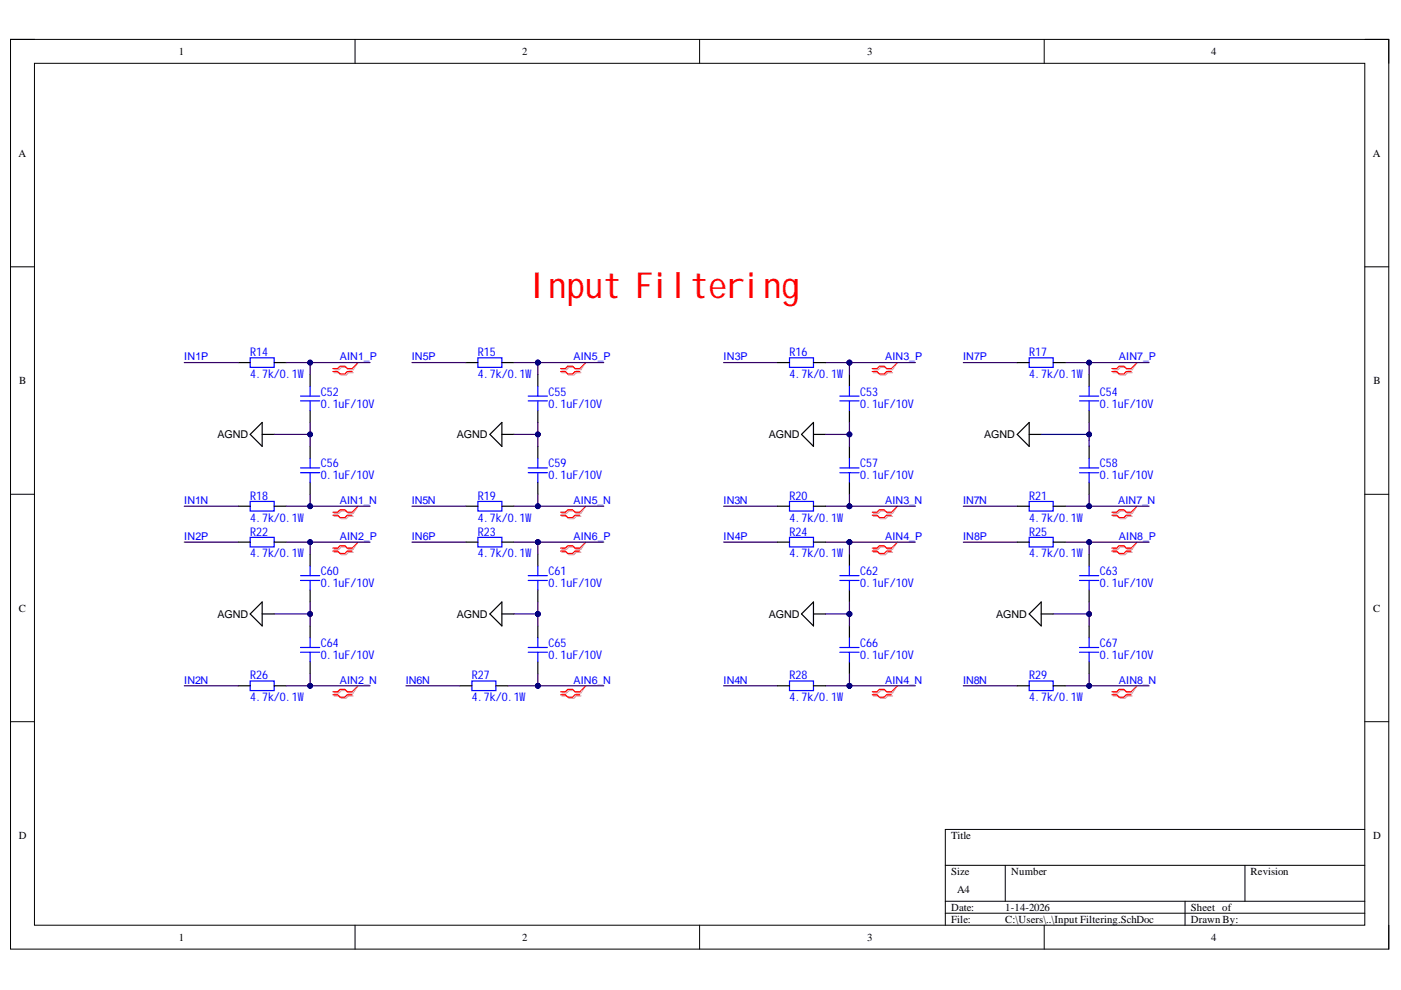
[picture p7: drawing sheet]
<svg xmlns="http://www.w3.org/2000/svg" width="297mm" height="210mm" viewBox="0 0 297 210" stroke-linecap="round" stroke-linejoin="round" font-family="sans-serif">
<defs><g id="words">
<text font-size="7.6" fill="#f00" x="112.4" y="63.1">Input Filtering</text>
<g font-size="2.5" fill="#00f">
<text x="53" y="75.5">R14</text>
<text x="101.3" y="75.5">R15</text>
<text x="167.4" y="75.5">R16</text>
<text x="218.2" y="75.5">R17</text>
<text x="53" y="80.1">4.7k/0.1W</text>
<text x="68" y="83.9">C52</text>
<text x="101.3" y="80.1">4.7k/0.1W</text>
<text x="116.3" y="83.9">C55</text>
<text x="167.4" y="80.1">4.7k/0.1W</text>
<text x="182.4" y="83.9">C53</text>
<text x="218.2" y="80.1">4.7k/0.1W</text>
<text x="233.2" y="83.9">C54</text>
<text x="68" y="86.4">0.1uF/10V</text>
<text x="116.3" y="86.4">0.1uF/10V</text>
<text x="182.4" y="86.4">0.1uF/10V</text>
<text x="233.2" y="86.4">0.1uF/10V</text>
<text x="68" y="101.6">0.1uF/10V</text>
<text x="68" y="99.1">C56</text>
<text x="116.3" y="101.6">0.1uF/10V</text>
<text x="116.3" y="99.1">C59</text>
<text x="182.4" y="101.6">0.1uF/10V</text>
<text x="182.4" y="99.1">C57</text>
<text x="233.2" y="101.6">0.1uF/10V</text>
<text x="233.2" y="99.1">C58</text>
<text x="53" y="105.9">R18</text>
<text x="101.3" y="105.9">R19</text>
<text x="167.4" y="105.9">R20</text>
<text x="218.2" y="105.9">R21</text>
<text x="53" y="110.6">4.7k/0.1W</text>
<text x="53" y="113.6">R22</text>
<text x="101.3" y="110.6">4.7k/0.1W</text>
<text x="101.3" y="113.6">R23</text>
<text x="167.4" y="110.6">4.7k/0.1W</text>
<text x="167.4" y="113.6">R24</text>
<text x="218.2" y="110.6">4.7k/0.1W</text>
<text x="218.2" y="113.6">R25</text>
<text x="53" y="118.2">4.7k/0.1W</text>
<text x="101.3" y="118.2">4.7k/0.1W</text>
<text x="167.4" y="118.2">4.7k/0.1W</text>
<text x="218.2" y="118.2">4.7k/0.1W</text>
<text x="68" y="124.5">0.1uF/10V</text>
<text x="68" y="122">C60</text>
<text x="116.3" y="124.5">0.1uF/10V</text>
<text x="116.3" y="122">C61</text>
<text x="182.4" y="124.5">0.1uF/10V</text>
<text x="182.4" y="122">C62</text>
<text x="233.2" y="124.5">0.1uF/10V</text>
<text x="233.2" y="122">C63</text>
<text x="68" y="137.2">C64</text>
<text x="116.3" y="137.2">C65</text>
<text x="182.4" y="137.2">C66</text>
<text x="233.2" y="137.2">C67</text>
<text x="68" y="139.7">0.1uF/10V</text>
<text x="116.3" y="139.7">0.1uF/10V</text>
<text x="182.4" y="139.7">0.1uF/10V</text>
<text x="233.2" y="139.7">0.1uF/10V</text>
<text x="53" y="148.6">4.7k/0.1W</text>
<text x="53" y="144">R26</text>
<text x="100.1" y="148.6">4.7k/0.1W</text>
<text x="100.1" y="144">R27</text>
<text x="167.4" y="148.6">4.7k/0.1W</text>
<text x="167.4" y="144">R28</text>
<text x="218.2" y="148.6">4.7k/0.1W</text>
<text x="218.2" y="144">R29</text>
</g>
<g font-size="2.3">
<text x="37.9" y="11.7">1</text>
<text x="110.7" y="11.7">2</text>
<text x="183.9" y="11.7">3</text>
<text x="256.8" y="11.7">4</text>
<text x="3.9" y="33.3">A</text>
<text x="291" y="33.3">A</text>
<text x="4.1" y="81.4">B</text>
<text x="291.2" y="81.4">B</text>
<text x="46.1" y="92.9">AGND</text>
<text x="96.8" y="92.9">AGND</text>
<text x="163" y="92.9">AGND</text>
<text x="208.7" y="92.9">AGND</text>
<text x="4" y="129.7">C</text>
<text x="46.1" y="130.9">AGND</text>
<text x="96.8" y="130.9">AGND</text>
<text x="163" y="130.9">AGND</text>
<text x="211.2" y="130.9">AGND</text>
<text x="291.1" y="129.7">C</text>
<text x="4" y="177.9">D</text>
<text x="201.6" y="177.9">Title</text>
<text x="291.1" y="177.9">D</text>
<text x="201.6" y="185.5">Size</text>
<text x="214.4" y="185.5">Number</text>
<text x="265.2" y="185.5">Revision</text>
<text x="202.9" y="189.3">A4</text>
<text x="201.6" y="193.1">Date:</text>
<text x="201.6" y="195.7">File:</text>
<text x="213.1" y="193.1">1-14-2026</text>
<text x="213.1" y="195.7">C:\Users\..\Input Filtering.SchDoc</text>
<text x="252.5" y="193.1">Sheet of</text>
<text x="252.5" y="195.7">Drawn By:</text>
<text x="37.9" y="199.5">1</text>
<text x="110.7" y="199.5">2</text>
<text x="183.9" y="199.5">3</text>
<text x="256.8" y="199.5">4</text>
</g>
<g font-size="2.3" fill="#00f">
<text x="39.1" y="76.4">IN1P</text>
<text x="72.1" y="76.4">AIN1_P</text>
<text x="87.3" y="76.4">IN5P</text>
<text x="121.6" y="76.4">AIN5_P</text>
<text x="153.4" y="76.4">IN3P</text>
<text x="187.7" y="76.4">AIN3_P</text>
<text x="204.2" y="76.4">IN7P</text>
<text x="237.2" y="76.4">AIN7_P</text>
<text x="39.1" y="106.9">IN1N</text>
<text x="72.1" y="106.9">AIN1_N</text>
<text x="87.3" y="106.9">IN5N</text>
<text x="121.6" y="106.9">AIN5_N</text>
<text x="153.4" y="106.9">IN3N</text>
<text x="187.7" y="106.9">AIN3_N</text>
<text x="204.2" y="106.9">IN7N</text>
<text x="237.1" y="106.9">AIN7_N</text>
<text x="39.1" y="114.5">IN2P</text>
<text x="72.1" y="114.5">AIN2_P</text>
<text x="87.3" y="114.5">IN6P</text>
<text x="121.6" y="114.5">AIN6_P</text>
<text x="153.4" y="114.5">IN4P</text>
<text x="187.7" y="114.5">AIN4_P</text>
<text x="204.2" y="114.5">IN8P</text>
<text x="237.2" y="114.5">AIN8_P</text>
<text x="39.1" y="145">IN2N</text>
<text x="72.1" y="145">AIN2_N</text>
<text x="86" y="145">IN6N</text>
<text x="121.6" y="145">AIN6_N</text>
<text x="153.4" y="145">IN4N</text>
<text x="187.7" y="145">AIN4_N</text>
<text x="204.2" y="145">IN8N</text>
<text x="237.2" y="145">AIN8_N</text>
</g>
</g></defs>
<path d="M2.2 8.4h292.2v192.8h-292.2z" fill="none" stroke="#000" stroke-width=".21"/>
<path d="M7.3 13.4h282.1v182.8h-282.1z" fill-rule="evenodd" fill="#fff"/>
<g fill="none" stroke="#000" stroke-width=".21">
<path d="M2.2 8.3h5.1M7.3 13.4h282.1v182.8h-282.1zM75.3 8.3v5.1M148.3 8.3v5.1M221.4 8.4v5M289.4 8.4h5v5M2.2 56.6h5.1M289.4 56.6h5M2.2 104.8h5.1M289.4 104.8h5M2.2 153h5.1M289.4 153h5"/>
<path d="M289.4 175.9h-89v20.3M75.3 196.2v5M148.3 196.2v5M200.4 183.5h89M200.4 191.1h89M200.4 193.6h89M213.1 183.5v7.6M221.4 196.2v5M251.2 191.1v5.1M264 183.5v7.6M294.4 196.2v5"/>
</g>
<g fill="none" stroke="#000" stroke-width=".25">
<path d="M50.5 76.9h2.5M58.1 76.9h2.6M65.8 79.4v2.6M98.8 76.9h2.5M106.4 76.9h2.5M114 79.4v2.6M180.1 79.4v2.6M230.9 79.4v2.6M53 92.1l2.6-2.5v5zM55.6 92.1h2.5M65.8 87v2.6M65.8 94.6v2.6"/>
<path d="M103.9 92.1l2.5-2.5v5zM106.4 92.1h2.5M114 87v2.6M114 94.6v2.6M169.9 92.1l2.6-2.5v5zM172.5 92.1h2.5M180.1 87v2.6M180.1 94.6v2.6M215.7 92.1l2.5-2.5v5zM218.2 92.1h2.6M230.9 87v2.6M230.9 94.6v2.6"/>
<path d="M50.5 107.3h2.5M50.5 114.9h2.5M58.1 107.3h2.6M58.1 114.9h2.6M65.8 102.3v2.5M65.8 117.5v2.5M98.8 107.3h2.5M98.8 114.9h2.5M106.4 107.3h2.5M106.4 114.9h2.5M114 102.3v2.5M114 117.5v2.5"/>
<path d="M180.1 102.3v2.5M180.1 117.5v2.5M230.9 102.3v2.5M230.9 117.5v2.5M53 130.2l2.6-2.6v5.1zM55.6 130.2h2.5M65.8 125.1v2.5M65.8 132.7v2.6M103.9 130.2l2.5-2.6v5.1zM106.4 130.2h2.5M114 125.1v2.5M114 132.7v2.6"/>
<path d="M169.9 130.2l2.6-2.6v5.1zM172.5 130.2h2.5M180.1 125.1v2.5M180.1 132.7v2.6M218.2 130.2l2.6-2.6v5.1zM220.8 130.2h2.5M230.9 125.1v2.5M230.9 132.7v2.6M50.5 145.4h2.5M58.1 145.4h2.6M65.8 140.3v2.6M97.5 145.4h2.6"/>
<path d="M105.1 145.4h2.6M114 140.3v2.6M180.1 140.3v2.6M230.9 140.3v2.6"/>
</g>
<g fill="none" stroke="#d0a3a3" stroke-width=".25">
<path d="M70.8 79h1l.6 .5h1l.5-.5h1M70.8 78.4h1l.6-.5h1l.5 .5h1M119.1 79h1l.5 .5h1.1l.5-.5h1M119.1 78.4h1l.5-.5h1.1l.5 .5h1M185.2 79h1l.5 .5h1l.5-.5h1M185.2 78.4h1l.5-.5h1l.5 .5h1M236 79h1l.5 .5h1l.5-.5h1.1M236 78.4h1l.5-.5h1l.5 .5h1.1M70.8 117.1h1l.6 .5h1l.5-.5h1M70.8 116.5h1l.6-.5h1l.5 .5h1M70.8 109.5h1l.6 .5h1l.5-.5h1M70.8 108.9h1l.6-.6h1l.5 .6h1"/>
<path d="M119.1 117.1h1l.5 .5h1.1l.5-.5h1M119.1 116.5h1l.5-.5h1.1l.5 .5h1M119.1 109.5h1l.5 .5h1.1l.5-.5h1M119.1 108.9h1l.5-.6h1.1l.5 .6h1M185.2 117.1h1l.5 .5h1l.5-.5h1M185.2 116.5h1l.5-.5h1l.5 .5h1M185.2 109.5h1l.5 .5h1l.5-.5h1M185.2 108.9h1l.5-.6h1l.5 .6h1M236 117.1h1l.5 .5h1l.5-.5h1.1M236 116.5h1l.5-.5h1l.5 .5h1.1M236 109.5h1l.5 .5h1l.5-.5h1.1M236 108.9h1l.5-.6h1l.5 .6h1.1"/>
<path d="M70.8 147.6h1l.6 .5h1l.5-.5h1M70.8 146.9h1l.6-.5h1l.5 .5h1M119.1 147.6h1l.5 .5h1.1l.5-.5h1M119.1 146.9h1l.5-.5h1.1l.5 .5h1M185.2 147.6h1l.5 .5h1l.5-.5h1M185.2 146.9h1l.5-.5h1l.5 .5h1M236 147.6h1l.5 .5h1l.5-.5h1.1M236 146.9h1l.5-.5h1l.5 .5h1.1"/>
</g>
<g fill="none" stroke="#d0a3a3" stroke-width=".21">
<path d="M75.9 76.9l-1 1.5M124.2 76.9l-1 1.5M190.3 76.9l-1.1 1.5M241.1 76.9l-1 1.5M75.9 114.9l-1 1.6M75.9 107.3l-1 1.6M124.2 114.9l-1 1.6M124.2 107.3l-1 1.6M190.3 114.9l-1.1 1.6M190.3 107.3l-1.1 1.6M241.1 114.9l-1 1.6M241.1 107.3l-1 1.6"/>
<path d="M75.9 145.4l-1 1.5M124.2 145.4l-1 1.5M190.3 145.4l-1.1 1.5M241.1 145.4l-1 1.5"/>
</g>
<g fill="none" stroke="#f00" stroke-width=".25">
<path d="M70.6 78.8h1l.5 .5h1l.5-.5h1M70.6 78.1h1l.5-.5h1l.5 .5h1M118.9 78.8h1l.5 .5h1l.5-.5h1M118.9 78.1h1l.5-.5h1l.5 .5h1M184.9 78.8h1l.5 .5h1.1l.5-.5h1M184.9 78.1h1l.5-.5h1.1l.5 .5h1M235.7 78.8h1.1l.5 .5h1l.5-.5h1M235.7 78.1h1.1l.5-.5h1l.5 .5h1M70.6 116.8h1l.5 .6h1l.5-.6h1M70.6 116.2h1l.5-.5h1l.5 .5h1M70.6 109.2h1l.5 .5h1l.5-.5h1M70.6 108.6h1l.5-.5h1l.5 .5h1"/>
<path d="M118.9 116.8h1l.5 .6h1l.5-.6h1M118.9 116.2h1l.5-.5h1l.5 .5h1M118.9 109.2h1l.5 .5h1l.5-.5h1M118.9 108.6h1l.5-.5h1l.5 .5h1M184.9 116.8h1l.5 .6h1.1l.5-.6h1M184.9 116.2h1l.5-.5h1.1l.5 .5h1M184.9 109.2h1l.5 .5h1.1l.5-.5h1M184.9 108.6h1l.5-.5h1.1l.5 .5h1M235.7 116.8h1.1l.5 .6h1l.5-.6h1M235.7 116.2h1.1l.5-.5h1l.5 .5h1M235.7 109.2h1.1l.5 .5h1l.5-.5h1M235.7 108.6h1.1l.5-.5h1l.5 .5h1"/>
<path d="M70.6 147.3h1l.5 .5h1l.5-.5h1M70.6 146.7h1l.5-.5h1l.5 .5h1M118.9 147.3h1l.5 .5h1l.5-.5h1M118.9 146.7h1l.5-.5h1l.5 .5h1M184.9 147.3h1l.5 .5h1.1l.5-.5h1M184.9 146.7h1l.5-.5h1.1l.5 .5h1M235.7 147.3h1.1l.5 .5h1l.5-.5h1M235.7 146.7h1.1l.5-.5h1l.5 .5h1"/>
</g>
<g fill="none" stroke="#f00" stroke-width=".21">
<path d="M75.9 76.9l-1.3 1.2M124.2 76.9l-1.3 1.2M190.3 76.9l-1.3 1.2M241.1 76.9l-1.3 1.2M75.9 114.9l-1.3 1.3M75.9 107.3l-1.3 1.3M124.2 114.9l-1.3 1.3M124.2 107.3l-1.3 1.3M190.3 114.9l-1.3 1.3M190.3 107.3l-1.3 1.3M241.1 114.9l-1.3 1.3M241.1 107.3l-1.3 1.3"/>
<path d="M75.9 145.4l-1.3 1.3M124.2 145.4l-1.3 1.3M190.3 145.4l-1.3 1.3M241.1 145.4l-1.3 1.3"/>
</g>
<g fill="none" stroke="#00f" stroke-width=".25">
<path d="M53 75.9h5.1v2h-5.1zM101.3 75.9h5.1v2h-5.1zM63.7 84h4.1M63.7 85h4.1M63.7 99.2h4.1M65.8 82v2M65.8 85v2M65.8 97.2v2M112 84h4.1M112 85h4.1M112 99.2h4.1M114 82v2"/>
<path d="M114 85v2M114 97.2v2M178.1 85h4M178.1 99.2h4M178.1 84h4M180.1 82v2M180.1 85v2M180.1 97.2v2M228.9 85h4M228.9 99.2h4M228.9 84h4M230.9 82v2"/>
<path d="M230.9 85v2M230.9 97.2v2M53 106.3h5.1v2h-5.1zM53 113.9h5.1v2.1h-5.1zM63.7 100.2h4.1M65.8 100.2v2.1M101.3 106.3h5.1v2h-5.1zM101.3 113.9h5.1v2.1h-5.1zM112 100.2h4.1M114 100.2v2.1M178.1 100.2h4M180.1 100.2v2.1"/>
<path d="M228.9 100.2h4M230.9 100.2v2.1M63.7 122.1h4.1M63.7 123.1h4.1M63.7 137.3h4.1M63.7 138.3h4.1M65.8 120v2.1M65.8 123.1v2M65.8 135.3v2M65.8 138.3v2M112 122.1h4.1M112 123.1h4.1"/>
<path d="M112 137.3h4.1M112 138.3h4.1M114 120v2.1M114 123.1v2M114 135.3v2M114 138.3v2M178.1 122.1h4M178.1 123.1h4M178.1 137.3h4M178.1 138.3h4M180.1 120v2.1M180.1 123.1v2"/>
<path d="M180.1 135.3v2M180.1 138.3v2M228.9 122.1h4M228.9 123.1h4M228.9 137.3h4M228.9 138.3h4M230.9 120v2.1M230.9 123.1v2M230.9 135.3v2M230.9 138.3v2M53 144.4h5.1v2h-5.1zM100.1 144.4h5v2h-5z"/>
</g>
<path d="M39.1 76.9h11.4M39.1 107.3h11.4M39.1 114.9h11.4M180.1 104.8v2.5M39.1 145.4h11.4" fill="none" stroke="#306" stroke-width=".25"/>
<circle cx="180.1" cy="107.3" r=".51" fill="#000080"/>
<circle cx="180.1" cy="107.3" r=".51" fill="none" stroke="#000080" stroke-width=".21"/>
<path d="M180.1 107.3h14" fill="none" stroke="#306" stroke-width=".25"/>
<circle cx="180.1" cy="107.3" r=".51" fill="#000080"/>
<circle cx="180.1" cy="107.3" r=".51" fill="none" stroke="#000080" stroke-width=".21"/>
<path d="M175 76.9h5.1" fill="none" stroke="#306" stroke-width=".25"/>
<circle cx="180.1" cy="76.9" r=".51" fill="#000080"/>
<circle cx="180.1" cy="76.9" r=".51" fill="none" stroke="#000080" stroke-width=".21"/>
<path d="M180.1 76.9v2.5" fill="none" stroke="#306" stroke-width=".25"/>
<circle cx="180.1" cy="76.9" r=".51" fill="#000080"/>
<circle cx="180.1" cy="76.9" r=".51" fill="none" stroke="#000080" stroke-width=".21"/>
<path d="M180.1 76.9h14" fill="none" stroke="#306" stroke-width=".25"/>
<circle cx="180.1" cy="76.9" r=".51" fill="#000080"/>
<circle cx="180.1" cy="76.9" r=".51" fill="none" stroke="#000080" stroke-width=".21"/>
<path d="M153.4 76.9h11.4M153.4 107.3h11.4M180.1 127.6v2.6" fill="none" stroke="#306" stroke-width=".25"/>
<circle cx="180.1" cy="130.2" r=".51" fill="#000080"/>
<circle cx="180.1" cy="130.2" r=".51" fill="none" stroke="#000080" stroke-width=".21"/>
<path d="M175 130.2h5.1" fill="none" stroke="#306" stroke-width=".25"/>
<circle cx="180.1" cy="130.2" r=".51" fill="#000080"/>
<circle cx="180.1" cy="130.2" r=".51" fill="none" stroke="#000080" stroke-width=".21"/>
<path d="M180.1 130.2v2.5" fill="none" stroke="#306" stroke-width=".25"/>
<circle cx="180.1" cy="130.2" r=".51" fill="#000080"/>
<circle cx="180.1" cy="130.2" r=".51" fill="none" stroke="#000080" stroke-width=".21"/>
<path d="M180.1 142.9v2.5" fill="none" stroke="#306" stroke-width=".25"/>
<circle cx="180.1" cy="145.4" r=".51" fill="#000080"/>
<circle cx="180.1" cy="145.4" r=".51" fill="none" stroke="#000080" stroke-width=".21"/>
<path d="M175 145.4h5.1" fill="none" stroke="#306" stroke-width=".25"/>
<circle cx="180.1" cy="145.4" r=".51" fill="#000080"/>
<circle cx="180.1" cy="145.4" r=".51" fill="none" stroke="#000080" stroke-width=".21"/>
<path d="M180.1 145.4h14" fill="none" stroke="#306" stroke-width=".25"/>
<circle cx="180.1" cy="145.4" r=".51" fill="#000080"/>
<circle cx="180.1" cy="145.4" r=".51" fill="none" stroke="#000080" stroke-width=".21"/>
<path d="M175 114.9h5.1" fill="none" stroke="#306" stroke-width=".25"/>
<circle cx="180.1" cy="114.9" r=".51" fill="#000080"/>
<circle cx="180.1" cy="114.9" r=".51" fill="none" stroke="#000080" stroke-width=".21"/>
<path d="M180.1 114.9v2.6" fill="none" stroke="#306" stroke-width=".25"/>
<circle cx="180.1" cy="114.9" r=".51" fill="#000080"/>
<circle cx="180.1" cy="114.9" r=".51" fill="none" stroke="#000080" stroke-width=".21"/>
<path d="M180.1 114.9h14" fill="none" stroke="#306" stroke-width=".25"/>
<circle cx="180.1" cy="114.9" r=".51" fill="#000080"/>
<circle cx="180.1" cy="114.9" r=".51" fill="none" stroke="#000080" stroke-width=".21"/>
<path d="M108.9 76.9h5.1M153.4 114.9h11.4M153.4 145.4h11.4" fill="none" stroke="#306" stroke-width=".25"/>
<circle cx="114" cy="76.9" r=".51" fill="#000080"/>
<circle cx="114" cy="76.9" r=".51" fill="none" stroke="#000080" stroke-width=".21"/>
<path d="M114 76.9v2.5" fill="none" stroke="#306" stroke-width=".25"/>
<circle cx="114" cy="76.9" r=".51" fill="#000080"/>
<circle cx="114" cy="76.9" r=".51" fill="none" stroke="#000080" stroke-width=".21"/>
<path d="M114 76.9h14" fill="none" stroke="#306" stroke-width=".25"/>
<circle cx="114" cy="76.9" r=".51" fill="#000080"/>
<circle cx="114" cy="76.9" r=".51" fill="none" stroke="#000080" stroke-width=".21"/>
<path d="M87.4 76.9h11.4M87.4 107.3h11.4M114 127.6v2.6" fill="none" stroke="#306" stroke-width=".25"/>
<circle cx="114" cy="130.2" r=".51" fill="#000080"/>
<circle cx="114" cy="130.2" r=".51" fill="none" stroke="#000080" stroke-width=".21"/>
<path d="M108.9 130.2h5.1" fill="none" stroke="#306" stroke-width=".25"/>
<circle cx="114" cy="130.2" r=".51" fill="#000080"/>
<circle cx="114" cy="130.2" r=".51" fill="none" stroke="#000080" stroke-width=".21"/>
<path d="M114 130.2v2.5" fill="none" stroke="#306" stroke-width=".25"/>
<circle cx="114" cy="130.2" r=".51" fill="#000080"/>
<circle cx="114" cy="130.2" r=".51" fill="none" stroke="#000080" stroke-width=".21"/>
<path d="M114 142.9v2.5" fill="none" stroke="#306" stroke-width=".25"/>
<circle cx="114" cy="145.4" r=".51" fill="#000080"/>
<circle cx="114" cy="145.4" r=".51" fill="none" stroke="#000080" stroke-width=".21"/>
<path d="M107.7 145.4h6.3" fill="none" stroke="#306" stroke-width=".25"/>
<circle cx="114" cy="145.4" r=".51" fill="#000080"/>
<circle cx="114" cy="145.4" r=".51" fill="none" stroke="#000080" stroke-width=".21"/>
<path d="M114 145.4h14" fill="none" stroke="#306" stroke-width=".25"/>
<circle cx="114" cy="145.4" r=".51" fill="#000080"/>
<circle cx="114" cy="145.4" r=".51" fill="none" stroke="#000080" stroke-width=".21"/>
<path d="M108.9 114.9h5.1" fill="none" stroke="#306" stroke-width=".25"/>
<circle cx="114" cy="114.9" r=".51" fill="#000080"/>
<circle cx="114" cy="114.9" r=".51" fill="none" stroke="#000080" stroke-width=".21"/>
<path d="M114 114.9v2.6" fill="none" stroke="#306" stroke-width=".25"/>
<circle cx="114" cy="114.9" r=".51" fill="#000080"/>
<circle cx="114" cy="114.9" r=".51" fill="none" stroke="#000080" stroke-width=".21"/>
<path d="M114 114.9h14" fill="none" stroke="#306" stroke-width=".25"/>
<circle cx="114" cy="114.9" r=".51" fill="#000080"/>
<circle cx="114" cy="114.9" r=".51" fill="none" stroke="#000080" stroke-width=".21"/>
<path d="M65.8 76.9v2.5M204.2 76.9h11.5M87.4 114.9h11.4M204.2 114.9h11.5M204.2 107.3h11.5M86.1 145.4h11.4M204.2 145.4h11.5" fill="none" stroke="#306" stroke-width=".25"/>
<circle cx="65.8" cy="76.9" r=".51" fill="#000080"/>
<circle cx="65.8" cy="76.9" r=".51" fill="none" stroke="#000080" stroke-width=".21"/>
<path d="M58.1 92.1h7.7v2.5" fill="none" stroke="#306" stroke-width=".25"/>
<circle cx="65.8" cy="92.1" r=".51" fill="#000080"/>
<circle cx="65.8" cy="92.1" r=".51" fill="none" stroke="#000080" stroke-width=".21"/>
<path d="M65.8 89.6v2.5" fill="none" stroke="#306" stroke-width=".25"/>
<circle cx="65.8" cy="92.1" r=".51" fill="#000080"/>
<circle cx="65.8" cy="92.1" r=".51" fill="none" stroke="#000080" stroke-width=".21"/>
<path d="M60.7 107.3h5.1" fill="none" stroke="#306" stroke-width=".25"/>
<circle cx="65.8" cy="107.3" r=".51" fill="#000080"/>
<circle cx="65.8" cy="107.3" r=".51" fill="none" stroke="#000080" stroke-width=".21"/>
<path d="M65.8 104.8v2.5h12.7" fill="none" stroke="#306" stroke-width=".25"/>
<circle cx="65.8" cy="107.3" r=".51" fill="#000080"/>
<circle cx="65.8" cy="107.3" r=".51" fill="none" stroke="#000080" stroke-width=".21"/>
<path d="M65.8 114.9v2.6" fill="none" stroke="#306" stroke-width=".25"/>
<circle cx="65.8" cy="114.9" r=".51" fill="#000080"/>
<circle cx="65.8" cy="114.9" r=".51" fill="none" stroke="#000080" stroke-width=".21"/>
<path d="M60.7 114.9h17.8" fill="none" stroke="#306" stroke-width=".25"/>
<circle cx="65.8" cy="114.9" r=".51" fill="#000080"/>
<circle cx="65.8" cy="114.9" r=".51" fill="none" stroke="#000080" stroke-width=".21"/>
<path d="M65.8 142.9v2.5" fill="none" stroke="#306" stroke-width=".25"/>
<circle cx="65.8" cy="145.4" r=".51" fill="#000080"/>
<circle cx="65.8" cy="145.4" r=".51" fill="none" stroke="#000080" stroke-width=".21"/>
<path d="M65.8 130.2v2.5" fill="none" stroke="#306" stroke-width=".25"/>
<circle cx="65.8" cy="130.2" r=".51" fill="#000080"/>
<circle cx="65.8" cy="130.2" r=".51" fill="none" stroke="#000080" stroke-width=".21"/>
<path d="M65.8 127.6v2.6h-7.7" fill="none" stroke="#306" stroke-width=".25"/>
<circle cx="65.8" cy="130.2" r=".51" fill="#000080"/>
<circle cx="65.8" cy="130.2" r=".51" fill="none" stroke="#000080" stroke-width=".21"/>
<path d="M108.9 92.1h5.1" fill="none" stroke="#306" stroke-width=".25"/>
<circle cx="114" cy="92.1" r=".51" fill="#000080"/>
<circle cx="114" cy="92.1" r=".51" fill="none" stroke="#000080" stroke-width=".21"/>
<path d="M114 89.6v5" fill="none" stroke="#306" stroke-width=".25"/>
<circle cx="114" cy="92.1" r=".51" fill="#000080"/>
<circle cx="114" cy="92.1" r=".51" fill="none" stroke="#000080" stroke-width=".21"/>
<path d="M60.7 145.4h17.8" fill="none" stroke="#306" stroke-width=".25"/>
<circle cx="65.8" cy="145.4" r=".51" fill="#000080"/>
<circle cx="65.8" cy="145.4" r=".51" fill="none" stroke="#000080" stroke-width=".21"/>
<path d="M108.9 107.3h5.1" fill="none" stroke="#306" stroke-width=".25"/>
<circle cx="114" cy="107.3" r=".51" fill="#000080"/>
<circle cx="114" cy="107.3" r=".51" fill="none" stroke="#000080" stroke-width=".21"/>
<path d="M114 104.8v2.5h14" fill="none" stroke="#306" stroke-width=".25"/>
<circle cx="114" cy="107.3" r=".51" fill="#000080"/>
<circle cx="114" cy="107.3" r=".51" fill="none" stroke="#000080" stroke-width=".21"/>
<path d="M175 92.1h5.1" fill="none" stroke="#306" stroke-width=".25"/>
<circle cx="180.1" cy="92.1" r=".51" fill="#000080"/>
<circle cx="180.1" cy="92.1" r=".51" fill="none" stroke="#000080" stroke-width=".21"/>
<path d="M180.1 89.6v5" fill="none" stroke="#306" stroke-width=".25"/>
<circle cx="180.1" cy="92.1" r=".51" fill="#000080"/>
<circle cx="180.1" cy="92.1" r=".51" fill="none" stroke="#000080" stroke-width=".21"/>
<path d="M175 107.3h5.1" fill="none" stroke="#306" stroke-width=".25"/>
<circle cx="180.1" cy="107.3" r=".51" fill="#000080"/>
<circle cx="180.1" cy="107.3" r=".51" fill="none" stroke="#000080" stroke-width=".21"/>
<path d="M225.8 76.9h17.8" fill="none" stroke="#306" stroke-width=".25"/>
<circle cx="230.9" cy="76.9" r=".51" fill="#000080"/>
<circle cx="230.9" cy="76.9" r=".51" fill="none" stroke="#000080" stroke-width=".21"/>
<path d="M230.9 76.9v2.5" fill="none" stroke="#306" stroke-width=".25"/>
<circle cx="230.9" cy="76.9" r=".51" fill="#000080"/>
<circle cx="230.9" cy="76.9" r=".51" fill="none" stroke="#000080" stroke-width=".21"/>
<path d="M220.8 92.1h10.1" fill="none" stroke="#000080" stroke-width=".25"/>
<circle cx="230.9" cy="92.1" r=".51" fill="#000080"/>
<circle cx="230.9" cy="92.1" r=".51" fill="none" stroke="#000080" stroke-width=".21"/>
<path d="M230.9 93.4v1.2" fill="none" stroke="#000080" stroke-width=".25"/>
<path d="M230.9 89.6v3.8" fill="none" stroke="#306" stroke-width=".25"/>
<circle cx="230.9" cy="92.1" r=".51" fill="#000080"/>
<circle cx="230.9" cy="92.1" r=".51" fill="none" stroke="#000080" stroke-width=".21"/>
<path d="M225.8 107.3h5.1" fill="none" stroke="#306" stroke-width=".25"/>
<circle cx="230.9" cy="107.3" r=".51" fill="#000080"/>
<circle cx="230.9" cy="107.3" r=".51" fill="none" stroke="#000080" stroke-width=".21"/>
<path d="M230.9 104.8v2.5h12.7" fill="none" stroke="#306" stroke-width=".25"/>
<circle cx="230.9" cy="107.3" r=".51" fill="#000080"/>
<circle cx="230.9" cy="107.3" r=".51" fill="none" stroke="#000080" stroke-width=".21"/>
<path d="M225.8 114.9h17.8" fill="none" stroke="#306" stroke-width=".25"/>
<circle cx="230.9" cy="114.9" r=".51" fill="#000080"/>
<circle cx="230.9" cy="114.9" r=".51" fill="none" stroke="#000080" stroke-width=".21"/>
<path d="M230.9 114.9v2.6" fill="none" stroke="#306" stroke-width=".25"/>
<circle cx="230.9" cy="114.9" r=".51" fill="#000080"/>
<circle cx="230.9" cy="114.9" r=".51" fill="none" stroke="#000080" stroke-width=".21"/>
<path d="M230.9 142.9v2.5" fill="none" stroke="#306" stroke-width=".25"/>
<circle cx="230.9" cy="145.4" r=".51" fill="#000080"/>
<circle cx="230.9" cy="145.4" r=".51" fill="none" stroke="#000080" stroke-width=".21"/>
<path d="M230.9 127.6v2.6" fill="none" stroke="#306" stroke-width=".25"/>
<circle cx="230.9" cy="130.2" r=".51" fill="#000080"/>
<circle cx="230.9" cy="130.2" r=".51" fill="none" stroke="#000080" stroke-width=".21"/>
<path d="M225.8 145.4h17.8" fill="none" stroke="#306" stroke-width=".25"/>
<circle cx="230.9" cy="145.4" r=".51" fill="#000080"/>
<circle cx="230.9" cy="145.4" r=".51" fill="none" stroke="#000080" stroke-width=".21"/>
<path d="M60.7 76.9h17.8" fill="none" stroke="#306" stroke-width=".25"/>
<circle cx="65.8" cy="76.9" r=".51" fill="#000080"/>
<circle cx="65.8" cy="76.9" r=".51" fill="none" stroke="#000080" stroke-width=".21"/>
<path d="M223.3 130.2h7.6v2.5" fill="none" stroke="#306" stroke-width=".25"/>
<circle cx="230.9" cy="130.2" r=".51" fill="#000080"/>
<circle cx="230.9" cy="130.2" r=".51" fill="none" stroke="#000080" stroke-width=".21"/>
<path d="M167.4 75.9h5.1v2h-5.1zM218.2 75.9h5.1v2h-5.1zM167.4 106.3h5.1v2h-5.1zM167.4 113.9h5.1v2.1h-5.1zM218.2 106.3h5.1v2h-5.1zM218.2 113.9h5.1v2.1h-5.1zM167.4 144.4h5.1v2h-5.1zM218.2 144.4h5.1v2h-5.1z" fill="none" stroke="#00f" stroke-width=".25"/>
<g fill="none" stroke="#000" stroke-width=".25">
<path d="M164.8 76.9h2.6M172.5 76.9h2.5M215.7 76.9h2.5M223.3 76.9h2.5M164.8 107.3h2.6M164.8 114.9h2.6M172.5 107.3h2.5M172.5 114.9h2.5M215.7 107.3h2.5M215.7 114.9h2.5M223.3 107.3h2.5M223.3 114.9h2.5"/>
<path d="M164.8 145.4h2.6M172.5 145.4h2.5M215.7 145.4h2.5M223.3 145.4h2.5"/>
</g>
<use href="#words"/>
</svg>
